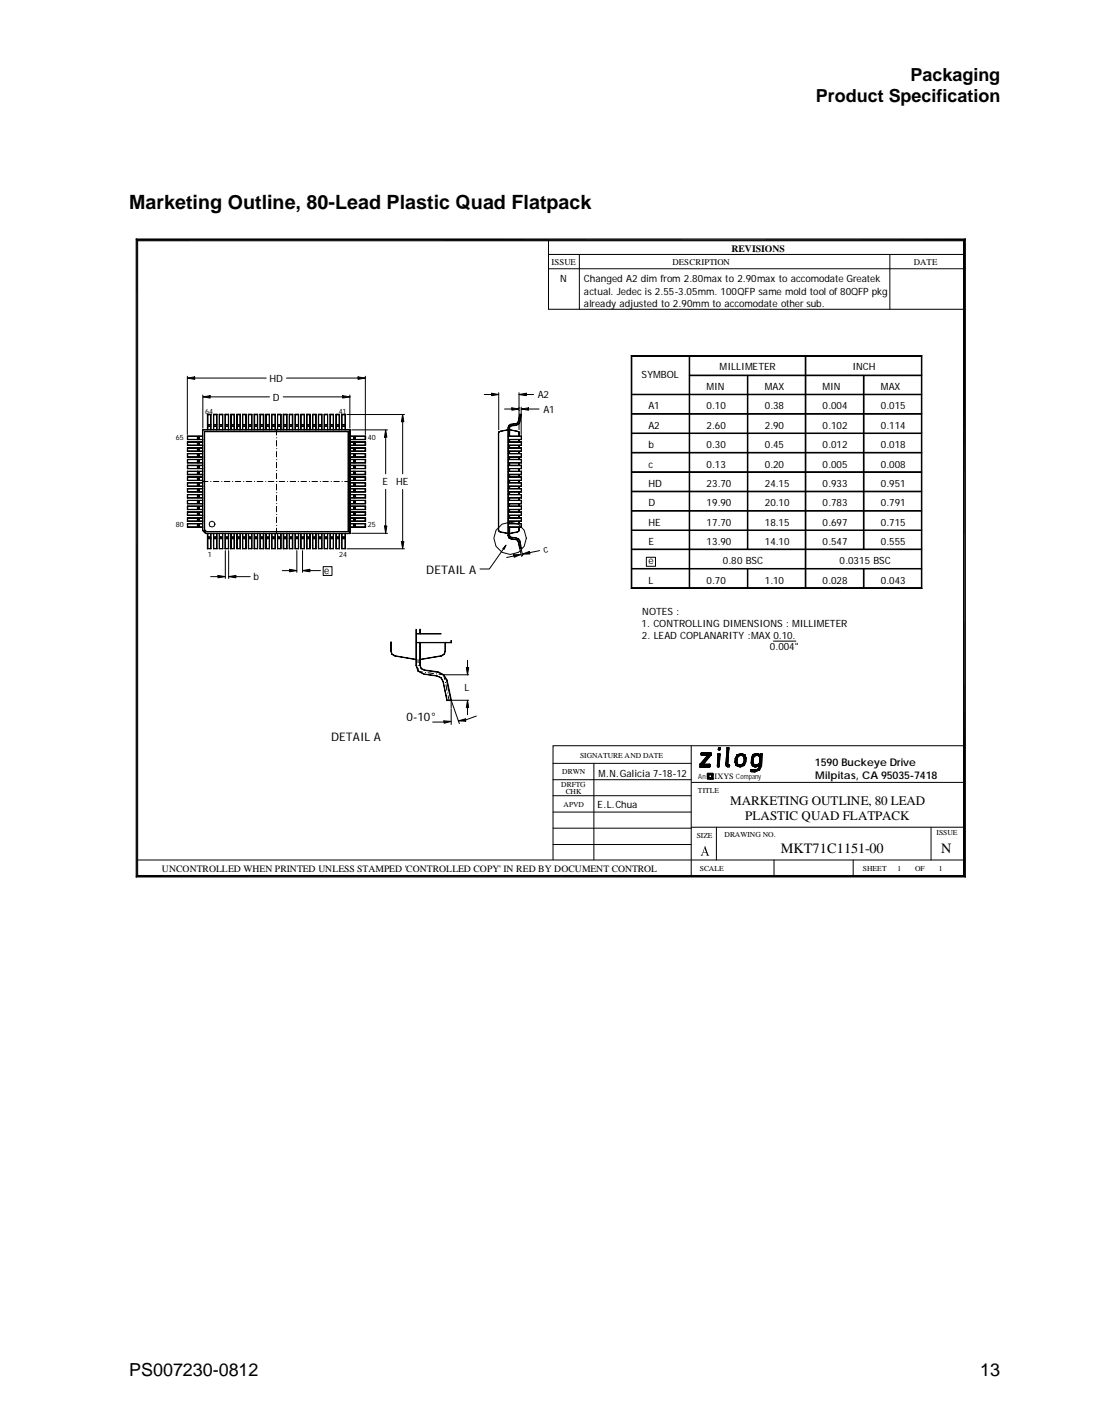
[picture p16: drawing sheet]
<svg xmlns="http://www.w3.org/2000/svg" width="216mm" height="279mm" viewBox="0 0 216 279" stroke-linecap="round" stroke-linejoin="round" font-family="sans-serif">
<defs><g id="words">
<text font-size="3.9" x="25.4" y="41.1">Marketing Outline, 80-Lead Plastic Quad Flatpack</text>
<g font-size="3.5">
<text x="179.2" y="16">Packaging</text>
<text x="160.6" y="20">Product Specification</text>
<text x="25.4" y="271">PS007230-0812</text>
<text x="192.9" y="271">13</text>
</g>
<g font-size="2.8">
<text x="153.6" y="167.9">MKT71C1151-00</text>
<text x="185.2" y="167.9">N</text>
</g>
<g font-size="2.6">
<text x="143.7" y="158.5">MARKETING OUTLINE, 80 LEAD</text>
<text x="146.7" y="161.4">PLASTIC QUAD FLATPACK</text>
</g>
<g font-size="2.3">
<text x="83.9" y="112.9">DETAIL A</text>
<text x="80" y="141.9">0-10°</text>
<text x="65.2" y="145.9">DETAIL A</text>
</g>
<g font-size="2.1">
<text x="160.3" y="150.8">1590 Buckeye Drive</text>
<text x="160.5" y="153.5">Milpitas, CA 95035-7418</text>
</g>
<g font-size="2">
<text x="110.2" y="55.5">N</text>
<text x="114.9" y="55.6">Changed A2 dim from 2.80max to 2.90max to accomodate Greatek</text>
<text x="114.9" y="58.1">actual. Jedec is 2.55-3.05mm. 100QFP same mold tool of 80QFP pkg</text>
<text x="114.9" y="60.5">already adjusted to 2.90mm to accomodate other sub.</text>
<text x="53.1" y="75.2">HD</text>
<text x="126.3" y="74.5">SYM</text>
<text x="130.1" y="74.5">BOL</text>
<text x="139" y="76.9">M</text>
<text x="140.5" y="76.9">IN</text>
<text x="141.6" y="72.9">M</text>
<text x="143.2" y="72.9">ILLIM</text>
<text x="148.1" y="72.9">ETER</text>
<text x="150.5" y="76.9">M</text>
<text x="152" y="76.9">AX</text>
<text x="161.9" y="76.9">M</text>
<text x="163.4" y="76.9">IN</text>
<text x="167.7" y="72.9">INCH</text>
<text x="173.4" y="76.9">M</text>
<text x="174.9" y="76.9">AX</text>
<text x="53.7" y="78.9">D</text>
<text x="105.9" y="78.4">A2</text>
<text x="106.9" y="81.3">A1</text>
<text x="127.6" y="80.6">A1</text>
<text x="139" y="80.6">0.10</text>
<text x="150.5" y="80.6">0.38</text>
<text x="161.9" y="80.6">0.004</text>
<text x="173.4" y="80.6">0.015</text>
<text x="127.6" y="84.4">A2</text>
<text x="127.6" y="88.2">b</text>
<text x="139" y="84.4">2.60</text>
<text x="139" y="88.2">0.30</text>
<text x="150.5" y="84.4">2.90</text>
<text x="150.5" y="88.2">0.45</text>
<text x="161.9" y="84.4">0.102</text>
<text x="161.9" y="88.2">0.012</text>
<text x="173.4" y="84.4">0.114</text>
<text x="173.4" y="88.2">0.018</text>
<text x="75.3" y="95.6">E HE</text>
<text x="127.6" y="92.1">c</text>
<text x="127.6" y="95.9">HD</text>
<text x="139" y="92.1">0.13</text>
<text x="139" y="95.9">23.70</text>
<text x="150.5" y="92.1">0.20</text>
<text x="150.5" y="95.9">24.15</text>
<text x="161.9" y="95.9">0.933</text>
<text x="161.9" y="92.1">0.005</text>
<text x="173.4" y="95.9">0.951</text>
<text x="173.4" y="92.1">0.008</text>
<text x="127.6" y="99.7">D</text>
<text x="139" y="99.7">19.90</text>
<text x="150.5" y="99.7">20.10</text>
<text x="161.9" y="99.7">0.783</text>
<text x="173.4" y="99.7">0.791</text>
<text x="127.6" y="107.3">E</text>
<text x="127.6" y="103.5">HE</text>
<text x="139" y="107.3">13.90</text>
<text x="139" y="103.5">17.70</text>
<text x="150.5" y="107.3">14.10</text>
<text x="150.5" y="103.5">18.15</text>
<text x="161.9" y="107.3">0.547</text>
<text x="161.9" y="103.5">0.697</text>
<text x="173.4" y="107.3">0.555</text>
<text x="173.4" y="103.5">0.715</text>
<text x="63.8" y="113">e</text>
<text x="107.1" y="108.9" transform="rotate(-12 107.1 108.9)">c</text>
<text x="127.6" y="111.1">e</text>
<text x="142.3" y="111.1">0.80 BSC</text>
<text x="165.2" y="111.1">0.0315 BSC</text>
<text x="49.9" y="114.3">b</text>
<text x="127.6" y="114.9">L</text>
<text x="139" y="114.9">0.70</text>
<text x="150.5" y="114.9">1.10</text>
<text x="161.9" y="114.9">0.028</text>
<text x="173.4" y="114.9">0.043</text>
<text x="126.3" y="123.5">1. CONTROLLING DIM</text>
<text x="126.3" y="125.8">2. LEAD COPLANARITY :M</text>
<text x="126.4" y="121.1">NOTES :</text>
<text x="145.9" y="123.5">ENSIONS : M</text>
<text x="149.3" y="125.8">AX 0.10.</text>
<text x="157.4" y="123.5">ILLIM</text>
<text x="162.2" y="123.5">ETER</text>
<text x="151.5" y="128">0.004&quot;</text>
<text x="91.4" y="136.1">L</text>
<text x="117.8" y="152.9">M</text>
<text x="119.2" y="152.9">.N.Galicia 7-18-12</text>
<text x="117.6" y="159.1">E.L.Chua</text>
</g>
<g font-size="1.9">
<text x="143.9" y="49.6">REVISIONS</text>
<text x="31.9" y="171.6">UNCONTROLLED WHEN PRINTED UNLESS STAMPED 'CONTROLLED COPY' IN RED BY DOCUMENT CONTROL</text>
</g>
<g font-size="1.7">
<text x="108.5" y="52.3">ISSUE</text>
<text x="132.4" y="52.3">DESCRIPTION</text>
<text x="179.9" y="52.3">DATE</text>
</g>
<text font-size="1.6" x="140.7" y="153.4">IXYS</text>
<g font-size="1.5">
<text x="114.2" y="149.2">SIGNATURE AND DATE</text>
<text x="110.4" y="155">DRFTG</text>
<text x="110.6" y="152.5">DRWN</text>
<text x="110.9" y="158.8">APVD</text>
<text x="111.4" y="156.3">CHK</text>
<text x="137.4" y="156.1">TITLE</text>
<text x="137.1" y="165">SIZE</text>
<text x="142.6" y="164.9">DRAWING NO.</text>
<text x="184.3" y="164.4">ISSUE</text>
<text x="137.7" y="171.4">SCALE</text>
<text x="169.8" y="171.4">SHEET</text>
<text x="176.6" y="171.4">1</text>
<text x="180.1" y="171.4">OF</text>
<text x="184.7" y="171.4">1</text>
</g>
<g font-size="1.4">
<text x="40.4" y="81.4">64</text>
<text x="66.7" y="81.4">41</text>
<text x="34.6" y="86.6">65</text>
<text x="72.4" y="86.6">40</text>
<text x="34.6" y="103.7">80</text>
<text x="72.4" y="103.7">25</text>
<text x="40.9" y="109.6">1</text>
<text x="66.8" y="109.6">24</text>
<text x="137.4" y="153.4">An</text>
<text x="144.8" y="153.4">Company</text>
</g>
</g></defs>
<path d="M25.3 46.1h165.3v127.2h-165.3z" fill-rule="evenodd" fill="#fff" stroke="#fff" stroke-width=".2"/>
<g fill="none" stroke="#000" stroke-width=".2">
<path d="M26.8 47.1l.3 .3v125l-.3 .3zM26.8 47.1h163.2l-.4 .3h-162.5zM107.9 47.2l.1 13.7h81.8M107.9 50.1h81.9M108 52.9h81.8M114 50.1v10.8M175.1 50.1v10.8M189.6 47.4l.4-.3v125.6l-.4-.3zM36.9 74.1v11.5M36.9 74.4l1.4-.2v.5zM38.3 74.4h14.1M39.9 77.8v6.5"/>
<path d="M39.9 78.1l1.5-.2v.5zM41.4 78.1h11.6M55.7 78.1h11.7M56.4 74.4h14.1M67.4 77.9l1.5 .2-1.5 .3zM68.9 77.8v6.5M68.9 78.1h.1M70.5 74.2l1.4 .2-1.4 .3zM71.9 74.1v11.5M71.9 74.4h.1M95.3 77.7h1.4M96.7 77.4l1.4 .3-1.4 .2z"/>
<path d="M98.1 77.3v7.3M102.2 77.3v7.3M102.2 77.7h.1M102.2 77.7l1.4-.3v.5zM103.6 77.7h1.4M124.2 70l.2 .1v45.6l-.2 .2zM124.2 70h57.2l-.1 .1h-56.9zM124.2 70.1h57.2M124.3 70v45.9M124.3 77.6h57.1v.1h-57.1zM124.3 77.7h57.1M135.6 70.1h.1v45.7h-.1z"/>
<path d="M135.7 73.9h45.7v.1h-45.7zM135.7 73.9h45.7M135.7 70.1v45.7M147.1 73.9h.1v34.3h-.1zM147.1 73.9v34.3M158.5 70.1h.1v45.7h-.1zM158.5 70.1v45.7M169.9 73.9h.2v34.3h-.2zM170 73.9v34.3M181.3 70.1l.1-.1v45.9l-.1-.2zM181.4 70v45.9M36.9 99.2h3z"/>
<path d="M36.9 96.9l3-.1zM36.9 95.8l3-.1zM36.9 94.6h3zM36.9 91.2l3-.1zM36.9 90h3zM36.9 92.3l3-.1zM36.9 87.7l3-.1zM36.9 86.6l3-.1zM36.9 93.4h3M36.9 99.2h3M36.9 98h3M36.9 96.9h3"/>
<path d="M36.9 95.7h3M36.9 94.6h3M36.9 91.1h3M36.9 90h3M36.9 88.8h3M36.9 92.3h3M36.9 87.7h3M36.9 86.5h3M36.9 92.8v.7zM36.9 92.8h3zM36.9 98.5v.7zM36.9 98.5l3 .1z"/>
<path d="M36.9 99.6v.8zM36.9 99.6l3 .1zM36.9 97.4v.7zM36.9 97.4h3zM36.9 96.2v.7zM36.9 96.2h3v.1h-3zM36.9 95v.8zM36.9 95l3 .1zM36.9 93.9v.7zM36.9 93.9l3 .1zM36.9 90.4v.8zM36.9 90.4l3 .1z"/>
<path d="M36.9 89.3v.7zM36.9 89.3l3 .1zM36.9 88.2v.7zM36.9 88.2h3zM36.9 91.6v.7zM36.9 91.6h3v.1h-3zM36.9 87v.7zM36.9 87h3v.1h-3zM36.9 85.9v.7zM36.9 85.9h3zM36.9 92.8h3M36.9 98.5h3"/>
<path d="M36.9 99.7h3M36.9 97.4h3M36.9 96.2h3M36.9 95.1h3M36.9 93.9h3M36.9 90.5h3M36.9 89.3h3M36.9 88.2h3M36.9 91.6h3M36.9 87h3M36.9 93.4h3v.1h-3zM36.9 98h3v.1h-3z"/>
<path d="M36.9 88.8h3v.1h-3zM38.8 92.8h.2v.6h-.2zM38.8 98.5h.2v.7h-.2zM38.8 99.7h.2v.6h-.2zM38.8 93.9h.2v.7h-.2zM38.8 96.2h.2v.7h-.2zM38.8 97.4h.2v.6h-.2zM38.8 95.1h.2v.7h-.2zM38.8 89.3h.2v.7h-.2zM38.8 88.2h.2v.6h-.2zM38.8 90.5h.2v.7h-.2zM38.8 91.6h.2v.7h-.2z"/>
<path d="M38.8 87h.2v.7h-.2zM38.8 85.9h.2v.7h-.2zM39.1 92.8l.1 .6zM39.1 98.5l.1 .7zM39.1 99.7l.1 .6zM39.1 93.9l.1 .7zM39.1 96.2l.1 .7zM39.1 97.4l.1 .6zM39.1 95.1l.1 .7zM39.1 89.3l.1 .7zM39.1 88.2l.1 .6zM39.1 90.5l.1 .7z"/>
<path d="M39.1 91.6l.1 .7zM39.1 87l.1 .7zM39.1 85.9l.1 .7zM39.9 84.6h29zM39.9 84.6h29M39.9 84.6v19.9zM39.9 84.6v19.9M39.9 94.8h1M39.9 85.9h-3M40.2 85v19.4zM40.2 85h28.4zM40.2 85h28.4"/>
<path d="M40.2 85v19.4M40.8 81.6h.7v.1h-.6zM40.8 81.6l.1 .1v2.9h-.1zM40.9 81.6v3M40.9 83.6h.6v.1h-.6zM40.9 83.9h.6zM41.5 94.8h.1M41.5 81.6v3M41.5 81.6v3zM42 81.6l.1 3zM42 81.6h.7l-.1 .1h-.5zM42 94.8h1.1"/>
<path d="M42 83.9h.7zM42 83.6h.7v.1h-.7zM42 81.6v3M42.7 81.6v3M42.7 81.6v3h-.1v-2.9zM43.1 83.9h.7zM43.1 83.6h.7v.1h-.7zM43.1 81.6h.8l-.1 .1h-.6zM43.1 81.6l.1 3zM43.2 81.6v3M43.6 94.8h.1M43.8 81.6v3"/>
<path d="M43.9 81.6l-.1 3zM44.2 94.8h1M44.3 81.6v3zM44.3 81.6h.7l-.1 .1h-.6zM44.3 81.6v3M44.3 83.9h.7zM44.3 83.6h.7v.1h-.7zM45 81.6v3M45 81.6l-.1 3zM45.4 81.6h.7v.1h-.6zM45.4 81.6l.1 .1v2.9h-.1zM45.5 81.6v3"/>
<path d="M45.5 83.9h.6zM45.5 83.6h.6v.1h-.6zM45.8 94.8h.1M46.1 81.6v3M46.1 81.6v3zM46.3 94.8h1.1M46.6 83.9h.7zM46.6 83.6h.7v.1h-.7zM46.6 81.6l.1 3zM46.6 81.6h.7l-.1 .1h-.5zM46.6 81.6v3M47.3 81.6v3"/>
<path d="M47.3 81.6v3h-.1v-2.9zM47.7 81.6l.1 3zM47.7 83.9h.7zM47.7 83.6h.7v.1h-.7zM47.7 81.6h.8l-.1 .1h-.6zM47.8 81.6v3M47.9 94.8h.1M48.4 81.6v3M48.5 94.8h1M48.5 81.6l-.1 3zM48.9 81.6h.7l-.1 .1h-.6zM48.9 81.6v3z"/>
<path d="M48.9 81.6v3M48.9 83.9h.6zM48.9 83.6h.6v.1h-.6zM49.6 81.6v3M49.6 81.6l-.1 3zM50 81.6h.7v.1h-.6zM50 81.6l.1 .1v2.9h-.1zM50.1 94.8h.1M50.1 83.9h.6zM50.1 83.6h.6v.1h-.6zM50.1 81.6v3M50.6 94.8h1.1"/>
<path d="M50.7 81.6v3M50.7 81.6v3zM51.1 81.6h.8l-.1 .1h-.5zM51.1 81.6l.2 .1v2.9h-.2zM51.2 83.9h.7zM51.2 83.6h.7v.1h-.7zM51.2 81.6v3M51.9 81.6v3M51.9 81.6v3h-.1v-2.9zM52.3 94.8h.1M52.3 83.9h.7zM52.3 83.6h.7v.1h-.7z"/>
<path d="M52.3 81.6h.7v.1h-.6zM52.3 81.6l.1 3zM52.4 81.6v3M52.8 94.8h1.1M53 81.6v3M53 81.6v3zM53.5 81.6h.7l-.1 .1h-.6zM53.5 81.6v3zM53.5 81.6v3M53.5 83.9h.6zM53.5 83.6h.6v.1h-.6zM54.2 81.6v3"/>
<path d="M54.2 81.6l-.1 3zM54.4 84.6v1.1M54.4 86.7v1.1M54.4 88.9v1.1M54.4 91v1.1M54.4 93.2v1.1M54.4 95.3v1.2M54.4 97.5v1.1M54.4 99.7v1.1M54.4 86.2h.1M54.4 88.3h.1M54.4 90.5h.1"/>
<path d="M54.4 92.6h.1M54.4 94.8h.1M54.4 97h.1M54.4 99.2h.1M54.6 81.6l.1 3zM54.6 81.6h.7v.1h-.6zM54.6 81.6v3M54.7 83.9h.6zM54.7 83.6h.6v.1h-.6zM54.9 94.8h1.1M55.3 81.6v3M55.3 81.6v3z"/>
<path d="M55.7 81.6h.8l-.1 .1h-.5zM55.7 81.6l.2 .1v2.9h-.2zM55.8 81.6v3M55.8 83.9h.7zM55.8 83.6h.7v.1h-.7zM56.5 81.6v3M56.5 81.6v3h-.1v-2.9zM56.6 94.8h.1M56.9 83.9h.7zM56.9 83.6h.7v.1h-.7zM56.9 81.6h.7l-.1 .1h-.5zM56.9 81.6l.1 3z"/>
<path d="M56.9 81.6v3M57.1 94.8h1.1M57.6 81.6v3M57.6 81.6v3h-.1v-2.9zM58.1 81.6v3zM58.1 81.6h.7l-.1 .1h-.6zM58.1 81.6v3M58.1 83.9h.6zM58.1 83.6h.6v.1h-.6zM58.7 94.8h.1M58.7 81.6v3M58.8 81.6l-.1 3z"/>
<path d="M59.2 81.6h.7v.1h-.7zM59.2 81.6v3zM59.2 81.6v3M59.2 94.8h1.1M59.2 83.9h.7zM59.2 83.6h.7v.1h-.7zM59.9 81.6v3M59.9 81.6v3zM60.3 81.6h.7v.1h-.5zM60.3 81.6l.2 .1v2.9h-.2zM60.4 83.9h.6zM60.4 83.6h.6v.1h-.6z"/>
<path d="M60.4 81.6v3M60.9 94.8h.1M61 81.6v3M61 81.6v3zM61.4 94.8h1.1M61.5 81.6l.1 3zM61.5 83.9h.7zM61.5 83.6h.7v.1h-.7zM61.5 81.6h.7l-.1 .1h-.5zM61.6 81.6v3M62.2 81.6v3M62.2 81.6v3h-.1v-2.9z"/>
<path d="M62.7 81.6v3zM62.7 83.9h.6zM62.7 83.6h.6v.1h-.6zM62.7 81.6h.7l-.1 .1h-.6zM62.7 81.6v3M63 94.8h.1M63.3 81.6v3M63.4 81.6l-.1 3zM63.5 94.8h1.1M63.8 81.6h.7v.1h-.7zM63.8 81.6v3zM63.8 81.6v3"/>
<path d="M63.8 83.9h.7zM63.8 83.6h.7v.1h-.7zM64.5 81.6v3M64.5 81.6v3zM64.9 81.6h.7v.1h-.6zM64.9 81.6l.1 .1v2.9h-.1zM65 83.9h.6zM65 83.6h.6v.1h-.6zM65 81.6v3M65.2 94.8h.1M65.6 81.6v3M65.6 81.6v3z"/>
<path d="M65.7 94.8h1.1M66.1 81.6h.7l-.1 .1h-.5zM66.1 81.6l.1 3zM66.1 83.9h.7zM66.1 83.6h.7v.1h-.7zM66.1 81.6v3M66.8 81.6v3M66.8 81.6v3h-.1v-2.9zM67.2 83.9h.7zM67.2 83.6h.7v.1h-.7zM67.2 81.6h.8l-.1 .1h-.6zM67.2 81.6l.1 3z"/>
<path d="M67.3 81.6v3M67.3 94.8h.1M67.8 94.8h1.1M67.9 81.6h.1M67.9 81.6v3M68 81.6l-.1 3zM68.3 81.6h11.3M68.5 94.8h.1v9.9l-.1-.1zM68.5 85h.1v9.8h-.1zM68.6 85v19.7M68.9 93.4h2.9l.2 .1h-3.1zM68.9 94.8v10.3z"/>
<path d="M68.9 84.6v10.2zM68.9 94.6h3.1zM68.9 96.8l3.1 .1zM68.9 98h2.9l.2 .1h-3.1zM68.9 99.2h3.1zM68.9 95.7l3.1 .1zM68.9 86.5l3.1 .1zM68.9 87.6l3.1 .1zM68.9 88.8h2.9l.2 .1h-3.1zM68.9 90h3.1zM68.9 91.1l3.1 .1zM68.9 92.2l3.1 .1z"/>
<path d="M68.9 86.5h3.1M68.9 92.8h3.1zM68.9 93.9h3.1zM68.9 96.2h3.1l-.2 .1h-2.9zM68.9 97.4h3.1zM68.9 98.5h3.1zM68.9 95h3.1zM68.9 99.6h3.1zM68.9 85.9h3.1zM68.9 87h3.1l-.2 .1h-2.9zM68.9 88.2h3.1zM68.9 89.3h3.1z"/>
<path d="M68.9 90.4h3.1zM68.9 91.6h3.1l-.2 .1h-2.9zM68.9 85.9h3.1M68.9 98.5h3.1M68.9 99.7h3.1M68.9 97.4h3.1M68.9 96.2h3.1M68.9 95.1h3.1M68.9 93.9h3.1M68.9 90.5h3.1M68.9 89.3h3.1M68.9 88.2h3.1"/>
<path d="M68.9 91.6h3.1M68.9 84.6v20.5M69.2 84.6h7.1M69.6 92.8h.1v.6h-.1zM69.6 98.5h.1v.7h-.1zM69.6 99.7h.1v.6h-.1zM69.6 93.9h.1v.7h-.1zM69.6 96.2h.1v.7h-.1zM69.6 97.4h.1v.6h-.1zM69.6 95.1h.1v.7h-.1zM69.6 88.2h.1v.6h-.1zM69.6 89.3h.1v.7h-.1z"/>
<path d="M69.6 90.5h.1v.7h-.1zM69.6 91.6h.1v.7h-.1zM69.6 87h.1v.7h-.1zM69.6 85.9h.1v.7h-.1zM69.8 92.8h.1v.6h-.1zM69.8 98.5h.1v.7h-.1zM69.8 99.7h.1v.6h-.1zM69.8 93.9h.1v.7h-.1zM69.8 96.2h.1v.7h-.1zM69.8 97.4h.1v.6h-.1zM69.8 95.1h.1v.7h-.1zM69.8 88.2h.1v.6h-.1z"/>
<path d="M69.8 89.3h.1v.7h-.1zM69.8 90.5h.1v.7h-.1zM69.8 91.6h.1v.7h-.1zM69.8 87h.1v.7h-.1zM69.8 85.9h.1v.7h-.1zM71.8 92.8h.2v.7l-.2-.1zM71.8 94l.2-.1v.7h-.2zM71.8 96.3l.2-.1v.7l-.2-.1zM71.8 97.4h.2v.7l-.2-.1zM71.8 98.6l.2-.1v.7h-.2zM71.8 95.1l.2-.1v.8l-.2-.1zM71.8 99.7l.2-.1v.8l-.2-.1z"/>
<path d="M71.8 85.9h.2v.7l-.2-.1zM71.8 87.1l.2-.1v.7l-.2-.1zM71.8 88.2h.2v.7l-.2-.1zM71.8 89.4l.2-.1v.7h-.2zM71.8 90.5l.2-.1v.8l-.2-.1zM71.8 91.7l.2-.1v.7l-.2-.1zM72 93.4h-3.1M72 99.2h-3.1M72 98h-3.1M72 96.9h-3.1M72 95.7h-3.1M72 94.6h-3.1"/>
<path d="M72 91.1h-3.1M72 90h-3.1M72 88.8h-3.1M72 92.3h-3.1M72 87.7h-3.1M72 92.8h-3.1M72 87h-3.1M75.9 84.6l.2 1.5h-.4zM75.9 86.1v7.2M75.9 96.4v7.2M79.2 81.6l.3 1.4h-.5zM79.2 83v10.3"/>
<path d="M79.2 96.4v10.2M98.1 85.3v19.1zM98.1 85.3v19.1M98.1 85h.1M98.2 85l-.1 .3zM98.2 85l.2-.1zM98.4 84.9l1.6-.3zM99.3 80.5h1.4M99.9 84.2h.2v.4h-.2zM99.9 84.6h.2v20.4h-.2zM100 86.5h2.6M100 84.6v20.4"/>
<path d="M100 92.8h2.6zM100 98.5h2.6zM100 99.6h2.6zM100 93.9h2.6zM100 97.4h2.6zM100 96.2h2.6v.1h-2.6zM100 95h2.6zM100 88.2h2.6zM100 89.3h2.6zM100 90.4h2.6zM100 91.6h2.6v.1h-2.6zM100 87h2.6v.1h-2.6z"/>
<path d="M100 85.9h2.6zM100 85.9h2.6M100 92.8h2.6M100 98.5h2.6M100 99.7h2.6M100 97.4h2.6M100 96.2h2.6M100 95.1h2.6M100 93.9h2.6M100 90.5h2.6M100 89.3h2.6M100 88.2h2.6"/>
<path d="M100 91.6h2.6M100 87h2.6M100 93.4h2.6v.1h-2.6zM100 99.2h2.6zM100 94.6h2.6zM100 98h2.6v.1h-2.6zM100 96.8l2.6 .1zM100 95.7l2.6 .1zM100 88.8h2.6v.1h-2.6zM100 90h2.6zM100 91.1l2.6 .1zM100 92.2l2.6 .1z"/>
<path d="M100 87.6l2.6 .1zM100 86.5l2.6 .1zM100.1 83.8l.4-.3zM100.1 83.8v.4h-.2zM100.2 84.6l.1 1.3zM100.2 84.2l.1 .4zM100.2 99.2l.1 .5zM100.2 94.6l.1 .5zM100.2 93.4l.1 .5zM100.2 95.8l.1 .4zM100.2 96.9l.1 .5zM100.2 98l.1 .5z"/>
<path d="M100.2 87.7l.1 .5zM100.2 88.8l.1 .5zM100.2 91.2l.1 .4zM100.2 90l.1 .5zM100.2 92.3l.1 .5zM100.2 86.6l.1 .4zM100.3 84.6l1.6 .4zM100.4 83.9l.2-.1zM100.4 83.9l-.2 .3zM100.5 83.5l1.1-.1zM100.6 83.8l1-.1v.1zM100.7 80.3l1.5 .2-1.5 .3z"/>
<path d="M101.6 83.4l.3-.1zM101.6 83.7l.5-.2-.5 .3zM101.9 84.9l.2 .1zM102 83l-.1 .3zM102.1 99.2h.1v.5h-.1zM102.1 94.6h.1v.5h-.1zM102.1 93.4h.1v.5h-.1zM102.1 95.8h.1v.4h-.1zM102.1 96.9h.1v.5h-.1zM102.1 98h.1v.5h-.1zM102.1 87.7h.1v.5h-.1zM102.1 88.8h.1v.5h-.1z"/>
<path d="M102.1 91.2h.1v.4h-.1zM102.1 90h.1v.5h-.1zM102.1 92.3h.1v.5h-.1zM102.1 86.6h.1v.4h-.1zM102.1 85.3h.1v.6h-.1zM102.1 85l.1 .3h-.1zM102.2 80.8h.1M102.2 85h.1M102.2 83.1h.1l-.2 .4zM102.3 81.6h.3l-.1 .1zM102.3 81.6l-.3 1.4zM102.6 80.2v5.4"/>
<path d="M102.6 80.5h.1M102.6 80.5l1.4-.2v.5zM102.6 92.8v.7zM102.6 98.6v.6zM102.6 99.7v.7zM102.6 94v.6zM102.6 97.4v.7zM102.6 95.1v.7zM102.6 88.2v.7zM102.6 89.4v.6zM102.6 90.5v.7zM102.6 85.9v.7z"/>
<path d="M102.6 96.2v.7zM102.6 91.6v.7zM102.6 87v.7zM102.6 93.4h-2.6M102.6 99.2h-2.6M102.6 98h-2.6M102.6 96.9h-2.6M102.6 95.7h-2.6M102.6 94.6h-2.6M102.6 91.1h-2.6M102.6 90h-2.6M102.6 88.8h-2.6"/>
<path d="M102.6 92.3h-2.6M102.6 87.7h-2.6M102.6 81.6l-.3 1.5h-.1zM104 80.5h2.1M124.3 96.7h57.1v.1h-57.1zM124.3 92.9h57.1v.1h-57.1zM124.3 89.1h57.1v.1h-57.1zM124.3 85.3h57.1v.1h-57.1zM124.3 81.4h57.1v.2h-57.1zM124.3 96.8h57.1M124.3 93h57.1M124.3 89.1h57.1"/>
<path d="M124.3 85.3h57.1M124.3 81.5h57.1M36.9 103.8h3zM36.9 101.5l3-.1zM36.9 100.4l3-.1zM36.9 103.8h3M36.9 102.6h3M36.9 101.5h3M36.9 100.3h3M36.9 103.1v.7zM36.9 103.1h3zM36.9 102v.7z"/>
<path d="M36.9 102h3zM36.9 100.8v.7zM36.9 100.8h3v.1h-3zM36.9 103.1h3M36.9 102h3M36.9 100.8h3M36.9 102.6h3v.1h-3zM38.8 102h.2v.6h-.2zM38.8 100.8h.2v.7h-.2zM38.8 103.1h.2v.7h-.2zM39.1 102l.1 .6zM39.1 100.8l.1 .7z"/>
<path d="M39.1 103.1l.1 .7zM39.9 104.5l.6 .5zM40.2 104.4l.4 .2zM40.4 105.1h28.5zM40.6 104.7h28zM40.8 105h.1v3l-.1 .1zM40.8 108.1h.7zM40.9 105v3.1M40.9 105.7l.6 .1zM40.9 106h.6v.1h-.6zM41.5 113.5h1.4M41.5 105v3.1z"/>
<path d="M41.5 105v3.1M42 105v3.1zM42 106h.7v.1h-.7zM42 105.7l.7 .1zM42 105v3.1M42.1 108l.6 .1zM42.6 105h.1v3.1l-.1-.1zM42.7 105v3.1M42.9 113.3l1.4 .2-1.4 .3zM43.1 105v3.1zM43.1 106h.7v.1h-.7zM43.1 105.7l.7 .1z"/>
<path d="M43.2 105v3.1M43.2 108l.7 .1zM43.8 105l.1 3.1zM43.8 105v3.1M44.3 105v3.1zM44.3 105l.1 3.1M44.3 108.4v5.5M44.3 106h.7v.1h-.7zM44.3 105.7l.7 .1zM44.3 108l.7 .1zM44.9 105l.1 3.1zM45 105v3.1"/>
<path d="M45 108.1h.1M45 108.4v5.5M45 113.5h.1M45 113.5l1.4-.2v.5zM45.4 105h.1v3l-.1 .1zM45.4 108.1h.7zM45.5 105v3.1M45.5 106h.6v.1h-.6zM45.5 105.7l.6 .1zM46.1 105v3.1zM46.1 105v3.1M46.4 113.5h2.8"/>
<path d="M46.6 105v3.1zM46.6 106h.7v.1h-.7zM46.6 105.7l.7 .1zM46.6 105v3.1M46.7 108l.6 .1zM47.2 105h.1v3.1l-.1-.1zM47.3 105v3.1M47.7 105v3.1zM47.7 106h.7v.1h-.7zM47.7 105.7l.7 .1zM47.8 105v3.1M47.8 108l.7 .1z"/>
<path d="M48.4 105l.1 3.1zM48.4 105v3.1M48.9 105v3.1zM48.9 105v3.1M48.9 106h.6v.1h-.6zM48.9 105.7l.6 .1zM48.9 108l.7 .1zM49.5 105l.1 3.1zM49.6 105v3.1M50 108.1h.7zM50 105h.1v3l-.1 .1zM50.1 106h.6v.1h-.6z"/>
<path d="M50.1 105.7l.6 .1zM50.1 105v3.1M50.7 105v3.1zM50.7 105v3.1M51.1 108.1h.8zM51.1 105h.2v3l-.2 .1zM51.2 106h.7v.1h-.7zM51.2 105.7l.7 .1zM51.2 105v3.1M51.8 105h.1v3.1l-.1-.1zM51.9 105v3.1M52.3 106h.7v.1h-.7z"/>
<path d="M52.3 105.7l.7 .1zM52.3 105v3.1zM52.4 105v3.1M52.4 108l.6 .1zM53 105v3.1zM53 105v3.1M53.5 105v3.1zM53.5 105v3.1M53.5 106h.6v.1h-.6zM53.5 105.7l.6 .1zM53.5 108l.7 .1zM54.1 105l.1 3.1z"/>
<path d="M54.2 105v3.1M54.4 101.8v1.1M54.4 104v1M54.4 101.3h.1M54.4 103.5h.1M54.6 105v3.1zM54.6 105v3.1M54.7 106h.6v.1h-.6zM54.7 105.7l.6 .1zM54.7 108l.6 .1zM55.3 105v3.1zM55.3 105v3.1"/>
<path d="M55.6 112.4h1.4M55.7 105h.2v3l-.2 .1zM55.7 108.1h.8zM55.8 105v3.1M55.8 106h.7v.1h-.7zM55.8 105.7l.7 .1zM56.4 105h.1v3.1l-.1-.1zM56.5 105v3.1M56.9 105v3.1zM56.9 106h.7v.1h-.7zM56.9 105.7l.7 .1zM56.9 105v3.1"/>
<path d="M57 112.1l1.4 .3-1.4 .2zM57 108l.6 .1zM57.5 105h.1v3.1l-.1-.1zM57.6 105v3.1M58.1 105v3.1zM58.1 105v3.1M58.1 108l.7 .1zM58.1 106h.6v.1h-.6zM58.1 105.7l.6 .1zM58.4 108.1h.1M58.4 108.4v4.3M58.7 105l.1 3.1z"/>
<path d="M58.7 105v3.1M59.2 105v3.1zM59.2 105v3.1M59.2 106h.7v.1h-.7zM59.2 105.7l.7 .1zM59.2 108l.7 .1zM59.5 108.1h.1M59.5 108.4v4.3M59.5 112.4h.1M59.5 112.4l1.5-.3v.5zM59.9 105v3.1zM59.9 105v3.1"/>
<path d="M60.3 108.1h.7zM60.3 105h.2v3l-.2 .1zM60.4 106h.6v.1h-.6zM60.4 105.7l.6 .1zM60.4 105v3.1M61 105v3.1zM61 112.4h2.1M61 105v3.1M61.5 105v3.1zM61.5 106h.7v.1h-.7zM61.5 105.7l.7 .1zM61.6 105v3.1"/>
<path d="M61.6 108l.6 .1zM62.1 105h.1v3.1l-.1-.1zM62.2 105v3.1M62.7 105v3.1zM62.7 106h.6v.1h-.6zM62.7 105.7l.6 .1zM62.7 105v3.1M62.7 108l.7 .1zM63.3 105l.1 3.1zM63.3 105v3.1M63.6 111.6h1.7v1.7h-1.7zM63.8 105v3.1z"/>
<path d="M63.8 105v3.1M63.8 106h.7v.1h-.7zM63.8 105.7l.7 .1zM63.8 108l.7 .1zM64.5 105v3.1zM64.5 105v3.1M64.9 108.1h.7zM64.9 105h.1v3l-.1 .1zM65 106h.6v.1h-.6zM65 105.7l.6 .1zM65 105v3.1M65.6 105v3.1z"/>
<path d="M65.6 105v3.1M66.1 105v3.1zM66.1 106h.7v.1h-.7zM66.1 105.7l.7 .1zM66.1 105v3.1M66.2 108l.6 .1zM66.7 105h.1v3.1l-.1-.1zM66.8 105v3.1M67.2 105v3.1zM67.2 106h.7v.1h-.7zM67.2 105.7l.7 .1zM67.3 105v3.1"/>
<path d="M67.3 108l.7 .1zM67.9 108.1h.1M67.9 105l.1 3.1zM67.9 105v3.1M68.3 108.1h11.3M68.6 104.7h-28M68.9 100.3l3.1 .1zM68.9 101.4l3.1 .1zM68.9 102.6h2.9l.2 .1h-3.1zM68.9 103.8h3.1zM68.9 105h.1M68.9 103.8h3.1"/>
<path d="M68.9 102.6h3.1M68.9 100.8h3.1l-.2 .1h-2.9zM68.9 102h3.1zM68.9 103.1h3.1zM68.9 102h3.1M68.9 100.8h3.1M68.9 105h-28.5M69.2 105h7.1M69.6 102h.1v.6h-.1zM69.6 100.8h.1v.7h-.1zM69.6 103.1h.1v.7h-.1zM69.8 102h.1v.6h-.1z"/>
<path d="M69.8 100.8h.1v.7h-.1zM69.8 103.1h.1v.7h-.1zM71.8 100.9l.2-.1v.7l-.2-.1zM71.8 102h.2v.7l-.2-.1zM71.8 103.1h.2v.7h-.2zM72 101.5h-3.1M72 100.3h-3.1M72 103.1h-3.1M75.7 103.6h.4l-.2 1.4zM79 106.6h.5l-.3 1.5zM98.1 104.4l.1 .2zM98.2 104.6l.2 .2z"/>
<path d="M98.4 104.7l1.6 .4zM99.1 108.1l-2.8 3.9h-1.8M99.6 107.3l-.4 .9-.2-.2zM99.9 105h.2v.4h-.2zM99.9 105.4h.2v.5zM100 103.8h2.6M100 102.6h2.6M100 100.8h2.6v.1h-2.6zM100 102h2.6zM100 103.1h2.6zM100 103.1h2.6M100 102h2.6"/>
<path d="M100 100.8h2.6M100 100.3l2.6 .1zM100 101.4l2.6 .1zM100 102.6h2.6v.1h-2.6zM100 103.8h2.6zM100.1 105.9l.4 .2zM100.2 103.8l.1 1.2zM100.2 105l.1 .4zM100.2 100.3l.1 .5zM100.2 101.5l.1 .5zM100.2 102.6l.1 .5zM100.2 105.4l.2 .3z"/>
<path d="M100.3 105l1.6-.3zM100.4 105.7l.2 .1zM100.5 106.1l1.1 .2zM100.6 105.8l1 .2zM101.1 109.2h1.4l-1.3 .5zM101.1 109.5l-1.4 .3M101.6 106.2l.3 .1zM101.6 105.9l.5 .2zM101.8 106.4l.2 .3zM101.9 104.7l.2-.1zM102 106.7l.3 1.4zM102.1 103.8h.1v.6h-.1z"/>
<path d="M102.1 100.3h.1v.5h-.1zM102.1 101.5h.1v.5h-.1zM102.1 102.6h.1v.5h-.1zM102.1 104.4h.1l-.1 .2zM102.1 106.1l.2 .5h-.1zM102.2 106.6h.1l.3 1.5-.1-.1zM102.3 108.1h.1M102.3 108l.3 .1zM102.4 108.4l.2 1.1M102.6 108h.1M102.6 102v.7zM102.6 103.1v.7z"/>
<path d="M102.6 100.8v.7zM102.6 108.4l.3 1.1M102.6 101.5h-2.6M102.6 100.3h-2.6M102.8 109.1l1.4-.5 .1 .5zM102.8 109.1h.1M106.2 108.4l-2 .4M124.2 115.8h57.2M124.3 100.5h57.1v.1h-57.1zM124.3 108.1h57.1v.1h-57.1zM124.3 104.4h57.1v.1h-57.1zM124.3 111.9h57.1v.1h-57.1z"/>
<path d="M124.3 115.7h57.1v.2h-57.1zM124.3 100.6h57.1M124.3 108.2h57.1M124.3 104.4h57.1M124.3 112h57.1M124.4 115.7h56.9l.1 .2h-57.2zM127.2 109.7h1.8v1.8h-1.8zM147.1 112h.1v3.8h-.1zM147.1 112v3.8M169.9 112h.2v3.8h-.2zM170 112v3.8M76.9 126.4l.1 1.8z"/>
<path d="M76.9 128.2l.2 .6zM77.1 128.8l.6 .3zM77.7 129.2l4.2 .6zM81.9 123.9v6zM81.9 129.9v1.1zM81.9 131l.4 1.2zM81.9 123.9v6M81.9 124.8h4.9zM81.9 124.8h4.9M81.9 126.5l7 .1zM81.9 126.5h7M82.3 131.6v.6l.9 .1"/>
<path d="M82.3 132.2l1.1 .6zM82.3 129.9v.6M82.3 131h.1M82.6 123.9l.1 .9zM82.6 126.5l.1 3.4zM82.6 129.9l.1 1.1zM82.6 129.8l4.3-.6zM82.6 131l.3 .7zM82.7 126.5v3.4M82.9 131.6l.6 .3zM83.4 132.7l2.6 .4zM83.5 132l2.7 .3v.1z"/>
<path d="M83.7 132.4h.1M84.3 132.5l1 .1M85.9 132.7h.1M86 133.1l.8 .3zM86.2 132.3l1.2 .6-1.2-.5zM86.4 132.8l.9 .1 .2 .9M86.8 133.5l.4 .7zM86.8 129.1l.7-.3zM87.2 134.2l.7 3.7zM87.3 132.9l.7 1h-.1zM87.3 132.9h.1M87.4 132.9h4.8"/>
<path d="M87.6 128.2l-.1 .6zM87.6 126.5l.1 1.7zM87.7 134.4h.1M87.8 134.8l.1 1.1M87.9 133.9h.1l.9 4h-.2zM88 137.9h.9zM88.1 136.4h.1M88.2 137l.2 .9M88.5 137.9h3.7M88.7 126.1h.2v.5l-.2-.1zM88.8 137.9v1.5M88.8 139.6v3.1"/>
<path d="M88.9 138.1l1.5 4.4M91.8 131.4h.4l-.2 1.5zM92 137.9l.2 1.4h-.4zM92 130v1.4M92 139.3v1.4M152.2 126.2h4.4M85.2 142.2h2.2M87.4 141.9l1.4 .1-1.4 .4zM90.2 141.9l1.5-.4v.5zM93.7 141l-2 .8M108.8 159.9h27.2M108.8 156.7h27.2"/>
<path d="M108.8 153.5h27.2M108.8 150.3h27.2M116.9 150.3v19M136 154.1h53.8M136 146.8v25.8M137.8 151l.8-.5h1.1zM137.8 150.5h.8zM137.8 150.5l.7-.1zM137.8 151h1.9zM137.8 151l2-.5zM137.8 151h1.9h-1.9M137.8 150.5h.8l-.8 .5z"/>
<path d="M137.8 150.5h.7h-.7M137.8 150.5v.5M137.8 151l2-.1zM137.8 151l2-.4v.3zM137.8 151l2-.5v.1zM137.8 151h2M138 148.3h2M138 148.6h2l-2 .1zM138 148.4l2 .2h-2zM138 148.6v.1h1.2v.1l-1.4 1.7M138 148.6h2M138 148.4v.2"/>
<path d="M138 148.4l2-.1v.3zM138 148.7h1.9h-1.9M138 148.3h2l-2 .1zM138 148.3h1.9zM138 148.7l2-.1zM138 148.3h2zM138.1 148.2l-.1 .2M138.1 148.2h1.8l.1 .1M138.1 148.2l1.8 .1zM138.5 150.5h-.7h.7M138.5 150.4l1.2 .1M139.2 153.1h.7v.3h-.7z"/>
<path d="M139.2 152.3h.3v.7h-.3zM139.2 148.8l-.7 1.6-.7 .1zM139.2 153.1l.7 .3h-.7zM139.2 152.3h.3l-.3 .7zM139.2 148.7h.7zM139.2 148.8l.7-.1-1.4 1.7zM139.2 153.1h.7v.3zM139.5 152.3v.7h-.3zM139.6 152.3l.7 .3h-.7zM139.6 152.3h.7v.3zM139.6 152.3h.7v.3h-.7zM139.7 150.5l.1 .1"/>
<path d="M139.8 150.9l-.1 .1h-1.9M139.8 150.6v.3M139.9 148.7h-1.8h1.8M139.9 148.7h-.7h.7M139.9 148.7l-1.4 1.7M140 148.6l-2 .1 2-.1M140 148.3v.3M140 148.6l-.1 .1M140 152.7h.3v.7h-.3zM140 152.7l.3 .7h-.3zM140 152.7h.3v.7zM141.2 150.8l.3 .1-.3 .1z"/>
<path d="M141.2 150.8l.1 .2 .2-.1M141.2 151l.3-.1zM141.2 151h.3zM141.3 148.5l-.1 2.3M141.3 148.5h.4l-.5 2.3zM141.3 151h.2zM141.3 148.5l.3-.1 .1 .1zM141.4 148.4h.2l-.3 .1zM141.4 148.4h.2h-.2M141.4 147.6h.4zM141.4 148.4h.2zM141.4 147.6l.4-.3v.3z"/>
<path d="M141.4 147.3h.4zM141.4 147.6h.3zM141.4 147.3h.4l-.4 .3zM141.4 147.3h.3zM141.4 147.3h.4v.3h-.4zM141.5 147.7l.2-.1zM141.6 148.4l.1 .1M141.6 148.4l-.3 .1M141.7 148.5l-.2 2.4-.3-.1zM141.7 148.5l-.2 2.4M142.9 150.6h.4l-.3 .2zM143 150.8l.4-.2z"/>
<path d="M143 150.8l.6-.2zM143 150.8h.6zM143 150.8l.6-.2v.2zM143 150.8h.6l-.4 .2zM143.1 147.3h.3zM143.1 147.3h.3l-.5 3.3zM143.1 147.3h.3h-.3M143.2 151l.4-.2zM143.4 150.6l-.1-.2 .1-3.1h-.3l-.2 3.3 .1 .3 .5 .1 .1-.2-.1-.2M143.4 151h.2zM143.4 147.3l-.1 3.3h-.4zM143.4 151l.2-.1z"/>
<path d="M143.6 150.8l-.2 .2zM144.6 150.1h.5l-.2 .6zM144.7 149.3l.6-.4-.2 .4zM144.7 149.3h.4l-.5 .8zM144.9 150.7h1.6l-.7 .3zM144.9 150.7l.9-.1 .7 .1zM144.9 150.7l.3-.2 .3 .1zM144.9 150.7l.9 .3zM144.9 150.7l.9-.1zM145.1 150.1l.1 .4-.3 .2zM145.1 148.6l.8 .1zM145.1 148.6l.7 .1-.5 .2z"/>
<path d="M145.1 148.6l.2 .3-.6 .4zM145.1 148.6h1.5l-.7 .1zM145.1 148.6l.7-.2 .8 .2zM145.1 148.6l.7-.2 .8 .2 .3 .7-.1 .7-.3 .7-.7 .3-.9-.3-.3-.6 .1-.8zM145.1 149.3v.8h-.5zM145.3 148.9l.5-.2 .5 .2 .1 1.1a.82 .82 0 0 1-1.2 .5l-.1-.4zM145.8 148.4l.8 .2zM145.8 150.6l.4-.2 .3 .3zM146.2 150.4l.6-.4-.3 .7zM146.3 148.9l.3-.3 .3 .7zM146.3 148.9l.6 .4h-.5zM146.4 150h.4l-.6 .4z"/>
<path d="M146.4 149.3h.5l-.5 .7zM146.9 149.3l-.1 .7h-.4zM147.7 151.7l1.8-.1-.9 .4zM147.7 151.8l.9 .2-.8-.1zM147.7 151.7l.9 .3-.9-.2zM147.8 151.9l.8 .1zM147.8 151.6h1.7l-1.8 .1zM147.8 151.6h1.7zM147.8 151.6h1zM147.8 150.2l.4-.1 .1 .4zM147.8 150.2l.5 .3-.3 .3zM147.8 150.2l.2 .6 .5 .2"/>
<path d="M147.9 149.2l.6-.3-.2 .4zM147.9 149.2l.4 .1-.5 .9zM147.9 149.2l-.1 1M148 150.8l.3-.3 .4 .1zM148 150.8l.7-.2 .6 .2zM148 150.8h1.3l-.8 .2zM148.2 148.6l1.2-.1-.5 .2zM148.2 148.6l.6-.2 .6 .1zM148.2 148.6l.7 .1-.4 .2zM148.2 148.6l.3 .3-.6 .3zM148.3 149.3l-.1 .8-.4 .1zM148.5 151h.3"/>
<path d="M148.5 151l.8-.2zM148.7 150.6l.6 .2zM148.8 148.4l.6 .1zM148.8 148.4l-.6 .2-.3 .6M148.8 148.4l.6 .2M148.8 151.6l.4-.2 .3 .2zM148.9 150.6l.5-.2-.1 .4zM148.9 148.4l.5 .1 .2 .4v-.5h.3l.1 .1-.1 2.3a1.66 1.66 0 0 1-2.1 1.1v-.3h1M149.1 148.7l.4 .2 .1 .4M149.1 148.7l.5 .2zM149.1 148.7l-.6 .2-.2 .4-.1 .8 .1 .4a.77 .77 0 0 0 1.2-.4l.1-.8M149.1 148.7l.3-.2 .2 .4z"/>
<path d="M149.4 150.4l.1-.1-.2 .5zM149.5 150.9l-.3 .5-.4 .2M149.5 150.9l.4-.1-.4 .8zM149.5 150.9v-.6l-.2 .5-.8 .2M149.5 150.9v.7l-.3-.2zM149.5 148.9h.1v.4zM149.5 150.5l.4 .3-.4 .1zM149.5 150.3l.4 .5zM149.5 150.1v.2l-.1 .1zM149.5 150.3v.2M149.6 148.9l.4-.4-.1 2.3zM149.6 149.3l-.1 1z"/>
<path d="M149.6 148.9l.3 1.9zM149.6 149.3l-.1 .8M149.6 148.5h.4l-.4 .4zM149.6 148.4h.3l-.3 .1zM149.6 148.4h.3h-.3M149.6 148.4h.3zM149.6 148.5l.3-.1 .1 .1zM189.8 146.8h-81v22.5M27 169.3h162.8M27.1 172.4h162.5l.4 .3h-163.2zM108.8 166.3h27.2M108.8 163.1h27.2"/>
<path d="M136 162.9h53.8M141 162.9v6.4M152.3 169.3v3.3M167.9 169.3v3.3M183.2 162.9v6.4"/>
<circle cx="41.7" cy="103.2" r=".6"/>
<circle cx="100.4" cy="106" r="3.2"/>
</g>
<path d="M26.9 47.1v125.6M138 148.5h2M26.8 172.5h163.2" fill="none" stroke="#000" stroke-width=".3"/>
<path d="M26.8 47.2h163.2M189.8 47.1v125.6M83.4 132.9h2.6M83.5 132.1h2.7M137.8 150.8h2" fill="none" stroke="#000" stroke-width=".36"/>
<g fill="#000">
<path d="M36.9 74.4l1.4-.2v.5zM39.9 78.1l1.5-.2v.5zM67.4 77.9l1.5 .2-1.5 .3zM70.5 74.2l1.4 .2-1.4 .3zM96.7 77.4l1.4 .3-1.4 .2zM102.2 77.7l1.4-.3v.5zM36.9 92.8v.7zM36.9 98.5v.7zM36.9 97.4v.7zM36.9 96.2v.7zM36.9 95v.8zM36.9 93.9v.7z"/>
<path d="M36.9 90.4v.8zM36.9 89.3v.7zM36.9 88.2v.7zM36.9 91.6v.7zM36.9 87v.7zM36.9 85.9v.7zM36.9 92.8v.6zM36.9 97.4v.6zM36.9 96.2v.6zM36.9 95v.7zM36.9 90.4v.7zM36.9 88.2v.6z"/>
<path d="M36.9 91.6v.6zM36.9 87v.6zM36.9 85.9v.6zM38.8 92.8l.2 .6h-.2zM38.8 98.5l.2 .7h-.2zM38.8 99.7l.2 .6h-.2zM38.8 93.9l.2 .7h-.2zM38.8 96.2l.2 .7h-.2zM38.8 97.4l.2 .6h-.2zM38.8 95.1l.2 .7h-.2zM38.8 89.3l.2 .7h-.2zM38.8 88.2l.2 .6h-.2z"/>
<path d="M38.8 90.5l.2 .7h-.2zM38.8 91.6l.2 .7h-.2zM38.8 87l.2 .7h-.2zM38.8 85.9l.2 .7h-.2zM38.8 92.8h.2v.6zM38.8 98.5h.2v.7zM38.8 99.7h.2v.6zM38.8 93.9h.2v.7zM38.8 96.2h.2v.7zM38.8 97.4h.2v.6zM38.8 95.1h.2v.7zM38.8 89.3h.2v.7z"/>
<path d="M38.8 88.2h.2v.6zM38.8 90.5h.2v.7zM38.8 91.6h.2v.7zM38.8 87h.2v.7zM38.8 85.9h.2v.7zM39.1 92.8l.1 .6zM39.1 98.5l.1 .7zM39.1 99.7l.1 .6zM39.1 93.9l.1 .7zM39.1 96.2l.1 .7zM39.1 97.4l.1 .6zM39.1 95.1l.1 .7z"/>
<path d="M39.1 89.3l.1 .7zM39.1 88.2l.1 .6zM39.1 90.5l.1 .7zM39.1 91.6l.1 .7zM39.1 87l.1 .7zM39.1 85.9l.1 .7zM40.9 81.7l.6-.1v.1zM40.8 81.6h.7l-.6 .1zM40.9 83.7l.6-.1v.1zM40.9 83.6h.6l-.6 .1zM40.9 83.9h.6zM42.1 81.7l.6-.1-.1 .1z"/>
<path d="M42 83.9h.7zM42 83.7l.7-.1v.1zM42 83.6h.7l-.7 .1zM42 81.6h.7l-.6 .1zM43.2 81.7l.7-.1-.1 .1zM43.1 83.9h.7zM43.1 83.7l.7-.1v.1zM43.1 83.6h.7l-.7 .1zM43.1 81.6h.8l-.7 .1zM44.3 81.7l.7-.1-.1 .1zM44.3 81.6h.7l-.7 .1zM44.3 83.9h.7z"/>
<path d="M44.3 83.7l.7-.1v.1zM44.3 83.6h.7l-.7 .1zM45.5 81.7l.6-.1v.1zM45.4 81.6h.7l-.6 .1zM45.5 83.9h.6zM45.5 83.7l.6-.1v.1zM45.5 83.6h.6l-.6 .1zM46.7 81.7l.6-.1-.1 .1zM46.6 83.9h.7zM46.6 83.7l.7-.1v.1zM46.6 83.6h.7l-.7 .1zM46.6 81.6h.7l-.6 .1z"/>
<path d="M47.8 81.7l.7-.1-.1 .1zM47.7 83.9h.7zM47.7 83.7l.7-.1v.1zM47.7 83.6h.7l-.7 .1zM47.7 81.6h.8l-.7 .1zM48.9 81.7l.7-.1-.1 .1zM48.9 83.9h.6zM48.9 83.7l.6-.1v.1zM48.9 83.6h.6l-.6 .1zM48.9 81.6h.7l-.7 .1zM50.1 81.7l.6-.1v.1zM50 81.6h.7l-.6 .1z"/>
<path d="M50.1 83.9h.6zM50.1 83.7l.6-.1v.1zM50.1 83.6h.6l-.6 .1zM51.3 81.7l.6-.1-.1 .1zM51.2 83.9h.7zM51.2 83.7l.7-.1v.1zM51.2 83.6h.7l-.7 .1zM51.1 81.6h.8l-.6 .1zM52.4 81.7l.6-.1v.1zM52.3 83.9h.7zM52.3 83.7l.7-.1v.1zM52.3 83.6h.7l-.7 .1z"/>
<path d="M52.3 81.6h.7l-.6 .1zM53.5 81.7l.7-.1-.1 .1zM53.5 83.9h.6zM53.5 83.7l.6-.1v.1zM53.5 83.6h.6l-.6 .1zM53.5 81.6h.7l-.7 .1zM54.7 81.7l.6-.1v.1zM54.6 81.6h.7l-.6 .1zM54.7 83.9h.6zM54.7 83.7l.6-.1v.1zM54.7 83.6h.6l-.6 .1zM55.9 81.7l.6-.1-.1 .1z"/>
<path d="M55.8 83.9h.7zM55.8 83.7l.7-.1v.1zM55.8 83.6h.7l-.7 .1zM55.7 81.6h.8l-.6 .1zM57 81.7l.6-.1-.1 .1zM56.9 83.9h.7zM56.9 83.7l.7-.1v.1zM56.9 83.6h.7l-.7 .1zM56.9 81.6h.7l-.6 .1zM58.1 81.7l.7-.1-.1 .1zM58.1 83.9h.6zM58.1 83.7l.6-.1v.1z"/>
<path d="M58.1 83.6h.6l-.6 .1zM58.1 81.6h.7l-.7 .1zM59.2 81.7l.7-.1v.1zM59.2 81.6h.7l-.7 .1zM59.2 83.9h.7zM59.2 83.7l.7-.1v.1zM59.2 83.6h.7l-.7 .1zM60.5 81.7l.5-.1v.1zM60.3 81.6h.7l-.5 .1zM60.4 83.9h.6zM60.4 83.7l.6-.1v.1zM60.4 83.6h.6l-.6 .1z"/>
<path d="M61.6 81.7l.6-.1-.1 .1zM61.5 83.9h.7zM61.5 83.7l.7-.1v.1zM61.5 83.6h.7l-.7 .1zM61.5 81.6h.7l-.6 .1zM62.7 81.7l.7-.1-.1 .1zM62.7 83.9h.6zM62.7 83.7l.6-.1v.1zM62.7 83.6h.6l-.6 .1zM62.7 81.6h.7l-.7 .1zM63.8 81.7l.7-.1v.1zM63.8 81.6h.7l-.7 .1z"/>
<path d="M63.8 83.9h.7zM63.8 83.7l.7-.1v.1zM63.8 83.6h.7l-.7 .1zM65 81.7l.6-.1v.1zM64.9 81.6h.7l-.6 .1zM65 83.9h.6zM65 83.7l.6-.1v.1zM65 83.6h.6l-.6 .1zM66.2 81.7l.6-.1-.1 .1zM66.1 83.9h.7zM66.1 83.7l.7-.1v.1zM66.1 83.6h.7l-.7 .1z"/>
<path d="M66.1 81.6h.7l-.6 .1zM67.3 81.7l.7-.1-.1 .1zM67.2 83.9h.7zM67.2 83.7l.7-.1v.1zM67.2 83.6h.7l-.7 .1zM67.2 81.6h.8l-.7 .1zM69.6 92.8l.1 .6h-.1zM69.6 98.5l.1 .7h-.1zM69.6 99.7l.1 .6h-.1zM69.6 93.9l.1 .7h-.1zM69.6 96.2l.1 .7h-.1zM69.6 97.4l.1 .6h-.1z"/>
<path d="M69.6 95.1l.1 .7h-.1zM69.6 88.2l.1 .6h-.1zM69.6 89.3l.1 .7h-.1zM69.6 90.5l.1 .7h-.1zM69.6 91.6l.1 .7h-.1zM69.6 87l.1 .7h-.1zM69.6 85.9l.1 .7h-.1zM69.6 92.8h.1v.6zM69.6 98.5h.1v.7zM69.6 99.7h.1v.6zM69.6 93.9h.1v.7zM69.6 96.2h.1v.7z"/>
<path d="M69.6 97.4h.1v.6zM69.6 95.1h.1v.7zM69.6 88.2h.1v.6zM69.6 89.3h.1v.7zM69.6 90.5h.1v.7zM69.6 91.6h.1v.7zM69.6 87h.1v.7zM69.6 85.9h.1v.7zM69.8 92.8l.1 .6h-.1zM69.8 98.5l.1 .7h-.1zM69.8 99.7l.1 .6h-.1zM69.8 93.9l.1 .7h-.1z"/>
<path d="M69.8 96.2l.1 .7h-.1zM69.8 97.4l.1 .6h-.1zM69.8 95.1l.1 .7h-.1zM69.8 88.2l.1 .6h-.1zM69.8 89.3l.1 .7h-.1zM69.8 90.5l.1 .7h-.1zM69.8 91.6l.1 .7h-.1zM69.8 87l.1 .7h-.1zM69.8 85.9l.1 .7h-.1zM69.8 92.8h.1v.6zM69.8 98.5h.1v.7zM69.8 99.7h.1v.6z"/>
<path d="M69.8 93.9h.1v.7zM69.8 96.2h.1v.7zM69.8 97.4h.1v.6zM69.8 95.1h.1v.7zM69.8 88.2h.1v.6zM69.8 89.3h.1v.7zM69.8 90.5h.1v.7zM69.8 91.6h.1v.7zM69.8 87h.1v.7zM69.8 85.9h.1v.7zM71.8 92.8l.2 .7-.2-.1zM71.8 94l.2 .6h-.2z"/>
<path d="M71.8 96.3l.2 .6-.2-.1zM71.8 97.4l.2 .7-.2-.1zM71.8 98.6l.2 .6h-.2zM71.8 95.1l.2 .7-.2-.1zM71.8 85.9l.2 .7-.2-.1zM71.8 87.1l.2 .6-.2-.1zM71.8 88.2l.2 .7-.2-.1zM71.8 89.4l.2 .6h-.2zM71.8 90.5l.2 .7-.2-.1zM71.8 91.7l.2 .6-.2-.1zM71.8 92.8h.2v.7zM71.8 94l.2-.1v.7z"/>
<path d="M71.8 96.3l.2-.1v.7zM71.8 97.4h.2v.7zM71.8 98.6l.2-.1v.7zM71.8 95.1l.2-.1v.8zM71.8 85.9h.2v.7zM71.8 87.1l.2-.1v.7zM71.8 88.2h.2v.7zM71.8 89.4l.2-.1v.7zM71.8 90.5l.2-.1v.8zM71.8 91.7l.2-.1v.7zM75.9 84.6l.2 1.5h-.4zM79.2 81.6l.3 1.4h-.5z"/>
<path d="M98.2 85l-.1 .3zM98.1 85.3l.2-.2zM98.2 85l.2-.1zM98.2 85h.2zM99.9 84.2l.2 .4h-.2zM98.4 85l1.6-.4zM98.4 84.9l1.6-.3zM99.9 84.2h.2v.4zM100.1 83.8l-.2 .4zM100.2 83.8l-.1 .4h-.2zM100.2 84.6l.1 1.3zM100.2 84.2l.1 .4z"/>
<path d="M100.2 99.2l.1 .5zM100.2 94.6l.1 .5zM100.2 93.4l.1 .5zM100.2 95.8l.1 .4zM100.2 96.9l.1 .5zM100.2 98l.1 .5zM100.2 87.7l.1 .5zM100.2 88.8l.1 .5zM100.2 91.2l.1 .4zM100.2 90l.1 .5zM100.2 92.3l.1 .5zM100.2 86.6l.1 .4z"/>
<path d="M100.3 84.6l1.6 .3zM100.3 84.6l1.6 .4zM100.4 83.9l-.2 .3zM100.4 84l-.2 .2zM100.1 83.8l.4-.3zM100.1 83.8l.4-.2zM100.4 83.9l.2-.1zM100.4 83.9h.2zM100.6 83.8l1-.1zM100.6 83.9l1-.2v.1zM100.7 80.3l1.5 .2-1.5 .3zM101.6 83.4l.3-.1z"/>
<path d="M100.5 83.6l1.1-.2zM100.5 83.5l1.1-.1zM101.6 83.7l.5-.2-.5 .3zM101.6 83.7l.5-.2zM102 83l-.2 .3zM102.2 83.1h.1l-.3 .4zM101.9 84.9l.1 .2zM102.3 83.1l-.2 .4zM102.1 99.2l.1 .5h-.1zM102.1 94.6l.1 .5h-.1zM102.1 93.4l.1 .5h-.1zM102.1 95.8l.1 .4h-.1z"/>
<path d="M102.1 96.9l.1 .5h-.1zM102.1 98l.1 .5h-.1zM102.1 87.7l.1 .5h-.1zM102.1 88.8l.1 .5h-.1zM102.1 91.2l.1 .4h-.1zM102.1 90l.1 .5h-.1zM102.1 92.3l.1 .5h-.1zM102.1 86.6l.1 .4h-.1zM102.1 85v.3zM101.9 84.9l.2 .1zM102.1 85.3l.1 .6h-.1zM102.5 81.7l-.2 1.4h-.1z"/>
<path d="M102.1 99.2h.1v.5zM102.1 94.6h.1v.5zM102.1 93.4h.1v.5zM102.1 95.8h.1v.4zM102.1 96.9h.1v.5zM102.1 98h.1v.5zM102.1 87.7h.1v.5zM102.1 88.8h.1v.5zM102.1 91.2h.1v.4zM102.1 90h.1v.5zM102.1 92.3h.1v.5zM102.1 86.6h.1v.4z"/>
<path d="M102.1 85l.1 .3h-.1zM102.1 85.3h.1v.6zM102.3 81.6l-.3 1.4zM102.6 81.6l-.3 1.5 .2-1.4zM102.3 81.7l.3-.1zM102.6 92.8v.7zM102.6 98.6v.6zM102.6 99.7v.7zM102.6 94v.6zM102.6 97.4v.7zM102.6 96.3v.6zM102.6 95.1v.7z"/>
<path d="M102.6 88.2v.7zM102.6 89.4v.6zM102.6 90.5v.7zM102.6 91.7v.6zM102.6 87.1v.6zM102.6 85.9v.7zM102.3 81.6h.3l-.3 .1zM102.6 96.2v.7zM102.6 91.6v.7zM102.6 87v.7zM102.6 80.5l1.4-.2v.5zM36.9 103.1v.7z"/>
<path d="M36.9 102v.7zM36.9 100.8v.7zM36.9 99.6v.8zM36.9 102v.6zM36.9 100.8v.6zM36.9 99.6v.7zM38.8 102l.2 .6h-.2zM38.8 100.8l.2 .7h-.2zM38.8 103.1l.2 .7h-.2zM38.8 102h.2v.6zM38.8 100.8h.2v.7zM38.8 103.1h.2v.7z"/>
<path d="M39.1 102l.1 .6zM39.1 100.8l.1 .7zM39.1 103.1l.1 .7zM39.9 104.5l.6 .5zM40.2 104.4l.4 .2zM40.8 108.1l.7-.1zM40.9 105.8l.6-.1zM40.9 105.7h.6zM40.9 106.1l.6-.1v.1zM40.9 106h.6l-.6 .1zM40.8 108.1h.7zM42.1 108h.5z"/>
<path d="M42 106.1l.7-.1v.1zM42 106h.7l-.7 .1zM42 105.8l.7-.1zM42 105.7h.7zM42 108.1h.7zM42.9 113.3l1.4 .2-1.4 .3zM43.1 106.1l.7-.1v.1zM43.1 106h.7l-.7 .1zM43.1 105.8l.7-.1zM43.1 105.7h.7zM43.1 108.1l.7-.1zM43.1 108.1h.8z"/>
<path d="M44.3 108.1l.6-.1zM44.3 106.1l.7-.1v.1zM44.3 106h.7l-.7 .1zM44.3 105.8l.7-.1zM44.3 105.7h.7zM44.3 108.1h.7zM45.4 108.1l.7-.1zM45.5 106.1l.6-.1v.1zM45.5 106h.6l-.6 .1zM45.5 105.8l.6-.1zM45.5 105.7h.6zM45.4 108.1h.7z"/>
<path d="M45 113.5l1.4-.2v.5zM46.7 108h.5zM46.6 106.1l.7-.1v.1zM46.6 106h.7l-.7 .1zM46.6 105.8l.7-.1zM46.6 105.7h.7zM46.6 108.1h.7zM47.7 106.1l.7-.1v.1zM47.7 106h.7l-.7 .1zM47.7 105.8l.7-.1zM47.7 105.7h.7zM47.7 108.1l.7-.1z"/>
<path d="M47.7 108.1h.8zM48.9 106.1l.6-.1v.1zM48.9 106h.6l-.6 .1zM48.9 105.8l.6-.1zM48.9 105.7h.6zM48.9 108.1l.6-.1zM48.9 108.1h.7zM50 108.1l.7-.1zM50.1 106.1l.6-.1v.1zM50.1 106h.6l-.6 .1zM50.1 105.8l.6-.1zM50.1 105.7h.6z"/>
<path d="M50 108.1h.7zM51.1 108.1l.7-.1zM51.2 106.1l.7-.1v.1zM51.2 106h.7l-.7 .1zM51.2 105.8l.7-.1zM51.2 105.7h.7zM51.1 108.1h.8zM52.3 106.1l.7-.1v.1zM52.3 106h.7l-.7 .1zM52.3 105.8l.7-.1zM52.3 105.7h.7zM52.3 108.1l.7-.1z"/>
<path d="M52.3 108.1h.7zM53.5 106.1l.6-.1v.1zM53.5 106h.6l-.6 .1zM53.5 105.8l.6-.1zM53.5 105.7h.6zM53.5 108.1l.6-.1zM53.5 108.1h.7zM54.7 108h.6zM54.7 106.1l.6-.1v.1zM54.7 106h.6l-.6 .1zM54.7 105.8l.6-.1zM54.7 105.7h.6z"/>
<path d="M54.6 108.1h.7zM55.7 108.1l.7-.1zM55.8 106.1l.7-.1v.1zM55.8 106h.7l-.7 .1zM55.8 105.8l.7-.1zM55.8 105.7h.7zM55.7 108.1h.8zM57 112.1l1.4 .3-1.4 .2zM56.9 108.1l.6-.1zM56.9 106.1l.7-.1v.1zM56.9 106h.7l-.7 .1zM56.9 105.8l.7-.1z"/>
<path d="M56.9 105.7h.7zM56.9 108.1h.7zM58.1 106.1l.6-.1v.1zM58.1 106h.6l-.6 .1zM58.1 105.8l.6-.1zM58.1 105.7h.6zM58.1 108.1l.6-.1zM58.1 108.1h.7zM59.2 108h.7zM59.2 106.1l.7-.1v.1zM59.2 106h.7l-.7 .1zM59.2 105.8l.7-.1z"/>
<path d="M59.2 105.7h.7zM59.2 108.1h.7zM59.5 112.4l1.5-.3v.5zM60.3 108.1l.7-.1zM60.4 106.1l.6-.1v.1zM60.4 106h.6l-.6 .1zM60.4 105.8l.6-.1zM60.4 105.7h.6zM60.3 108.1h.7zM61.6 108h.5zM61.5 106.1l.7-.1v.1zM61.5 106h.7l-.7 .1z"/>
<path d="M61.5 105.8l.7-.1zM61.5 105.7h.7zM61.5 108.1h.7zM62.7 106.1l.6-.1v.1zM62.7 106h.6l-.6 .1zM62.7 105.8l.6-.1zM62.7 105.7h.6zM62.7 108.1l.6-.1zM62.7 108.1h.7zM63.8 108h.7zM63.8 106.1l.7-.1v.1zM63.8 106h.7l-.7 .1z"/>
<path d="M63.8 105.8l.7-.1zM63.8 105.7h.7zM63.8 108.1h.7zM64.9 108.1l.7-.1zM65 106.1l.6-.1v.1zM65 106h.6l-.6 .1zM65 105.8l.6-.1zM65 105.7h.6zM64.9 108.1h.7zM66.2 108h.5zM66.1 106.1l.7-.1v.1zM66.1 106h.7l-.7 .1z"/>
<path d="M66.1 105.8l.7-.1zM66.1 105.7h.7zM66.1 108.1h.7zM67.2 108.1l.7-.1zM67.2 106.1l.7-.1v.1zM67.2 106h.7l-.7 .1zM67.2 105.8l.7-.1zM67.2 105.7h.7zM67.2 108.1h.8zM69.6 102l.1 .6h-.1zM69.6 100.8l.1 .7h-.1zM69.6 103.1l.1 .7h-.1z"/>
<path d="M69.6 102h.1v.6zM69.6 100.8h.1v.7zM69.6 103.1h.1v.7zM69.8 102l.1 .6h-.1zM69.8 100.8l.1 .7h-.1zM69.8 103.1l.1 .7h-.1zM69.8 102h.1v.6zM69.8 100.8h.1v.7zM69.8 103.1h.1v.7zM71.8 99.7l.2 .7-.2-.1zM71.8 100.9l.2 .6-.2-.1zM71.8 102l.2 .7-.2-.1z"/>
<path d="M71.8 103.1l.2 .7h-.2zM71.8 99.7l.2-.1v.8zM71.8 100.9l.2-.1v.7zM71.8 102h.2v.7zM71.8 103.1h.2v.7zM75.7 103.6h.4l-.2 1.4zM79 106.6h.5l-.3 1.5zM98.1 104.4l.1 .2zM98.2 104.6l.2 .2zM98.3 104.6l.1 .2zM98.4 104.7l1.6 .3zM98.4 104.8l1.6 .3z"/>
<path d="M99.6 107.3l-.4 .9-.2-.2zM99.9 105.4h.2v.5zM99.9 105l.2 .4h-.2zM100.1 105.4v.5zM99.9 105h.2v.4zM100.1 105.9l.4 .2zM100.2 105.8l.3 .3zM100.2 103.8l.1 1.2zM100.2 105l.1 .4zM100.2 105.4l.2 .3zM100.2 100.3l.1 .5zM100.2 101.5l.1 .5z"/>
<path d="M100.2 102.6l.1 .5zM100.3 105l1.6-.3zM100.3 105.1l1.6-.4zM100.3 105.4l.1 .3zM100.4 105.7l.2 .1zM100.6 105.8l1 .1zM100.6 105.8l1 .2zM101.1 109.2h1.4l-1.3 .5zM100.5 106.1l1.1 .2zM100.5 106.1l1.1 .1zM101.6 106.2l.2 .2zM101.9 104.7l.2-.1z"/>
<path d="M101.6 106.2l.3 .1zM101.8 106.4l.2 .3zM102.1 104.4h.1l-.2 .2zM101.6 105.9l.4 .3zM101.9 106.3l.1 .4zM102.2 104.4l-.1 .2zM102.1 103.8l.1 .6h-.1zM101.6 105.9l.5 .2zM102.1 100.3l.1 .5h-.1zM102.1 101.5l.1 .5h-.1zM102.1 102.6l.1 .5h-.1zM102.1 103.8h.1v.6z"/>
<path d="M102.1 106.1l.1 .5zM102.2 106.6l.4 1.5-.1-.1zM102.1 100.3h.1v.5zM102.1 101.5h.1v.5zM102.1 102.6h.1v.5zM102 106.7l.3 1.4zM102.1 106.1l.2 .5h-.1zM102.2 106.6h.1l.3 1.5zM102 106.7l.3 1.3zM102.3 108.1l.2-.1zM102.6 100.9v.6zM102.6 102v.7z"/>
<path d="M102.6 103.1v.7zM102.3 108.1h.3zM102.6 100.8v.7zM102.8 109.1l1.4-.5 .1 .5zM76.9 128.2l.2 .6zM76.9 126.4l.1 1.8zM77 128.2l.1 .6zM77.1 128.8l.6 .4zM77.2 128.8l.5 .3zM77.7 129.2l4.2 .6zM81.9 131l.4 1.2zM81.9 129.9v1.1z"/>
<path d="M82.3 132.2l1.1 .6zM82.3 132.1l1.1 .7zM82.6 123.9l.1 .9zM82.6 129.8l4.2-.7zM82.6 129.9l.1 1.1zM82.6 131l.3 .7zM82.7 129.9l4.2-.7zM82.7 131l.2 .7zM82.9 131.6l.6 .4zM82.9 131.6l.6 .3zM86 133.1l.8 .4zM86.8 129.1l.7-.3z"/>
<path d="M86 133.1l.8 .3zM86.8 133.5l.4 .7zM86.8 133.4l.4 .8zM86.2 132.3l1.1 .6-1.1-.5zM86.2 132.3l1.2 .6zM87.6 128.2l-.2 .6zM87.7 128.2l-.2 .6zM87.6 126.5l.1 1.7zM87.3 132.9l.6 1zM87.9 133.9l1 4h-.2zM87.2 134.2l.7 3.7zM87.4 132.9l.6 1h-.1z"/>
<path d="M87.9 133.9h.1l.9 4zM87.2 134.2l.8 3.7zM87.9 137.9h.8zM88.7 126.1l.2 .5-.2-.1zM87.9 137.9h1zM88.7 126.1h.2v.5zM92 137.9l.2 1.4h-.4zM91.8 131.4h.4l-.2 1.5zM87.4 141.9l1.4 .1-1.4 .4zM90.2 141.9l1.5-.4v.5zM137.8 151h1.9zM137.8 150.5h.8l-.8 .5z"/>
<path d="M137.8 150.5h.7zM138 148.7h1.9zM138 148.3h1.9zM137.8 150.5h.8zM137.8 150.5l.7-.1zM137.8 151l.8-.5h1.1zM139.2 148.8l-.7 1.6-.7 .1zM139.2 153.1l.7 .3h-.7zM139.2 152.3h.3l-.3 .7zM139.5 152.3v.7h-.3zM139.6 152.3l.7 .3h-.7zM137.8 151l2-.5z"/>
<path d="M137.8 151l2-.5v.1zM138.1 148.7h1.8zM139.2 148.7h.7zM139.2 148.8l.7-.1-1.4 1.7zM138 148.3h2zM138.1 148.2l1.8 .1zM139.2 153.1h.7v.3zM138 148.7l2-.1zM140 152.7l.3 .7h-.3zM140 152.7h.3v.7zM139.6 152.3h.7v.3zM141.2 150.8l.3 .1-.3 .1z"/>
<path d="M141.2 151h.3zM141.3 148.5h.4l-.5 2.3zM141.4 148.4h.2l-.3 .1zM141.4 148.4h.2zM141.4 147.6h.4zM141.4 147.6h.3zM141.4 147.3h.4l-.4 .3zM141.4 147.3h.4zM141.4 147.3h.3zM141.3 151h.2zM141.2 151l.3-.1zM141.3 148.5l.3-.1 .1 .1z"/>
<path d="M141.7 148.5l-.2 2.4-.3-.1zM141.5 147.7l.2-.1zM141.4 147.6l.4-.3v.3zM142.9 150.6h.4l-.3 .2zM143 150.8h.6l-.4 .2zM143.1 147.3h.3l-.5 3.3zM143.1 147.3h.3zM143 150.8l.4-.2zM143.4 151h.2zM143 150.8l.6-.2zM143.4 147.3l-.1 3.3h-.4zM143.4 151l.2-.1z"/>
<path d="M143.6 150.8l-.2 .2zM143.2 151l.4-.2zM143 150.8l.6-.2v.2zM143 150.8h.6zM144.6 150.1h.5l-.2 .6zM144.7 149.3h.4l-.5 .8zM144.9 150.7l.9 .3zM144.9 150.7l.9-.1zM145.1 150.1l.1 .4-.3 .2zM145.1 148.6l.8 .1zM145.1 148.6l.7 .1-.5 .2zM145.1 148.6l.2 .3-.6 .4z"/>
<path d="M145.1 149.3v.8h-.5zM144.9 150.7l.3-.2 .3 .1zM144.7 149.3l.6-.4-.2 .4zM144.9 150.7l.9-.1 .7 .1zM145.1 148.6l.7-.2 .8 .2zM145.8 150.6l.4-.2 .3 .3zM146.3 148.9l.6 .4h-.5zM146.4 150h.4l-.6 .4zM146.4 149.3h.5l-.5 .7zM144.9 150.7h1.6l-.7 .3zM145.1 148.6h1.5l-.7 .1zM145.9 148.7l.7-.1-.3 .3z"/>
<path d="M146.3 148.9l.3-.3 .3 .7zM145.8 148.4l.8 .2zM146.2 150.4l.6-.4-.3 .7zM146.9 149.3l-.1 .7h-.4zM147.7 151.8l.9 .2-.8-.1zM147.7 151.7l.9 .3-.9-.2zM147.8 151.9l.8 .1zM147.8 151.6h1.7l-1.8 .1zM147.8 150.2l.5 .3-.3 .3zM147.8 151.6h1zM147.9 149.2l.4 .1-.5 .9zM148 150.8h1.3l-.8 .2z"/>
<path d="M148.2 148.6l.7 .1-.4 .2zM148.2 148.6l.3 .3-.6 .3zM147.8 150.2l.4-.1 .1 .4zM148.3 149.3l-.1 .8-.4 .1zM148 150.8l.3-.3 .4 .1zM147.9 149.2l.6-.3-.2 .4zM148 150.8l.7-.2 .6 .2zM148.2 148.6l.6-.2 .6 .1zM147.8 151.6h1.7zM149.1 148.7l.5 .2zM148.8 151.6l.4-.2 .3 .2zM148.5 151l.8-.2z"/>
<path d="M148.7 150.6l.6 .2zM148.9 150.6l.5-.2-.1 .4zM148.2 148.6l1.2-.1-.5 .2zM148.9 148.7l.5-.2zM149.1 148.7l.3-.2 .2 .4zM148.8 148.4l.6 .1zM147.7 151.7l1.8-.1-.9 .4zM149.5 150.9v.7l-.3-.2zM149.5 148.9h.1v.4zM149.5 150.5l.4 .3-.4 .1zM149.4 150.4l.1-.1-.2 .5zM149.5 150.3l.4 .5z"/>
<path d="M149.5 150.1v.2l-.1 .1zM149.6 149.3l-.1 1zM149.6 149.3l.3 1.5-.4-.5zM149.6 148.9l.3 1.9zM149.6 148.5h.4l-.4 .4zM149.6 148.4h.3l-.3 .1zM149.6 148.4h.3zM149.5 150.9l.4-.1-.4 .8zM149.6 148.5l.3-.1 .1 .1z"/>
<path d="M138.7 166.6l-.3 1.2 .6 .1h-.6l-.1 .5 .1 .1h-.5l.3-.4z" fill-rule="evenodd"/>
<path d="M138.8 166.6l.5 1.5 .3 .4h-.6l.1-.2-.1-.4-.6-.1h.6l-.3-.8z" fill-rule="evenodd"/>
</g>
<path d="M138 148.5h2" fill="none" stroke="#000" stroke-width=".25"/>
<path d="M83.5 132.2h2.7M149.8 148.5v2.3" fill="none" stroke="#000" stroke-width=".42"/>
<use href="#words"/>
</svg>
